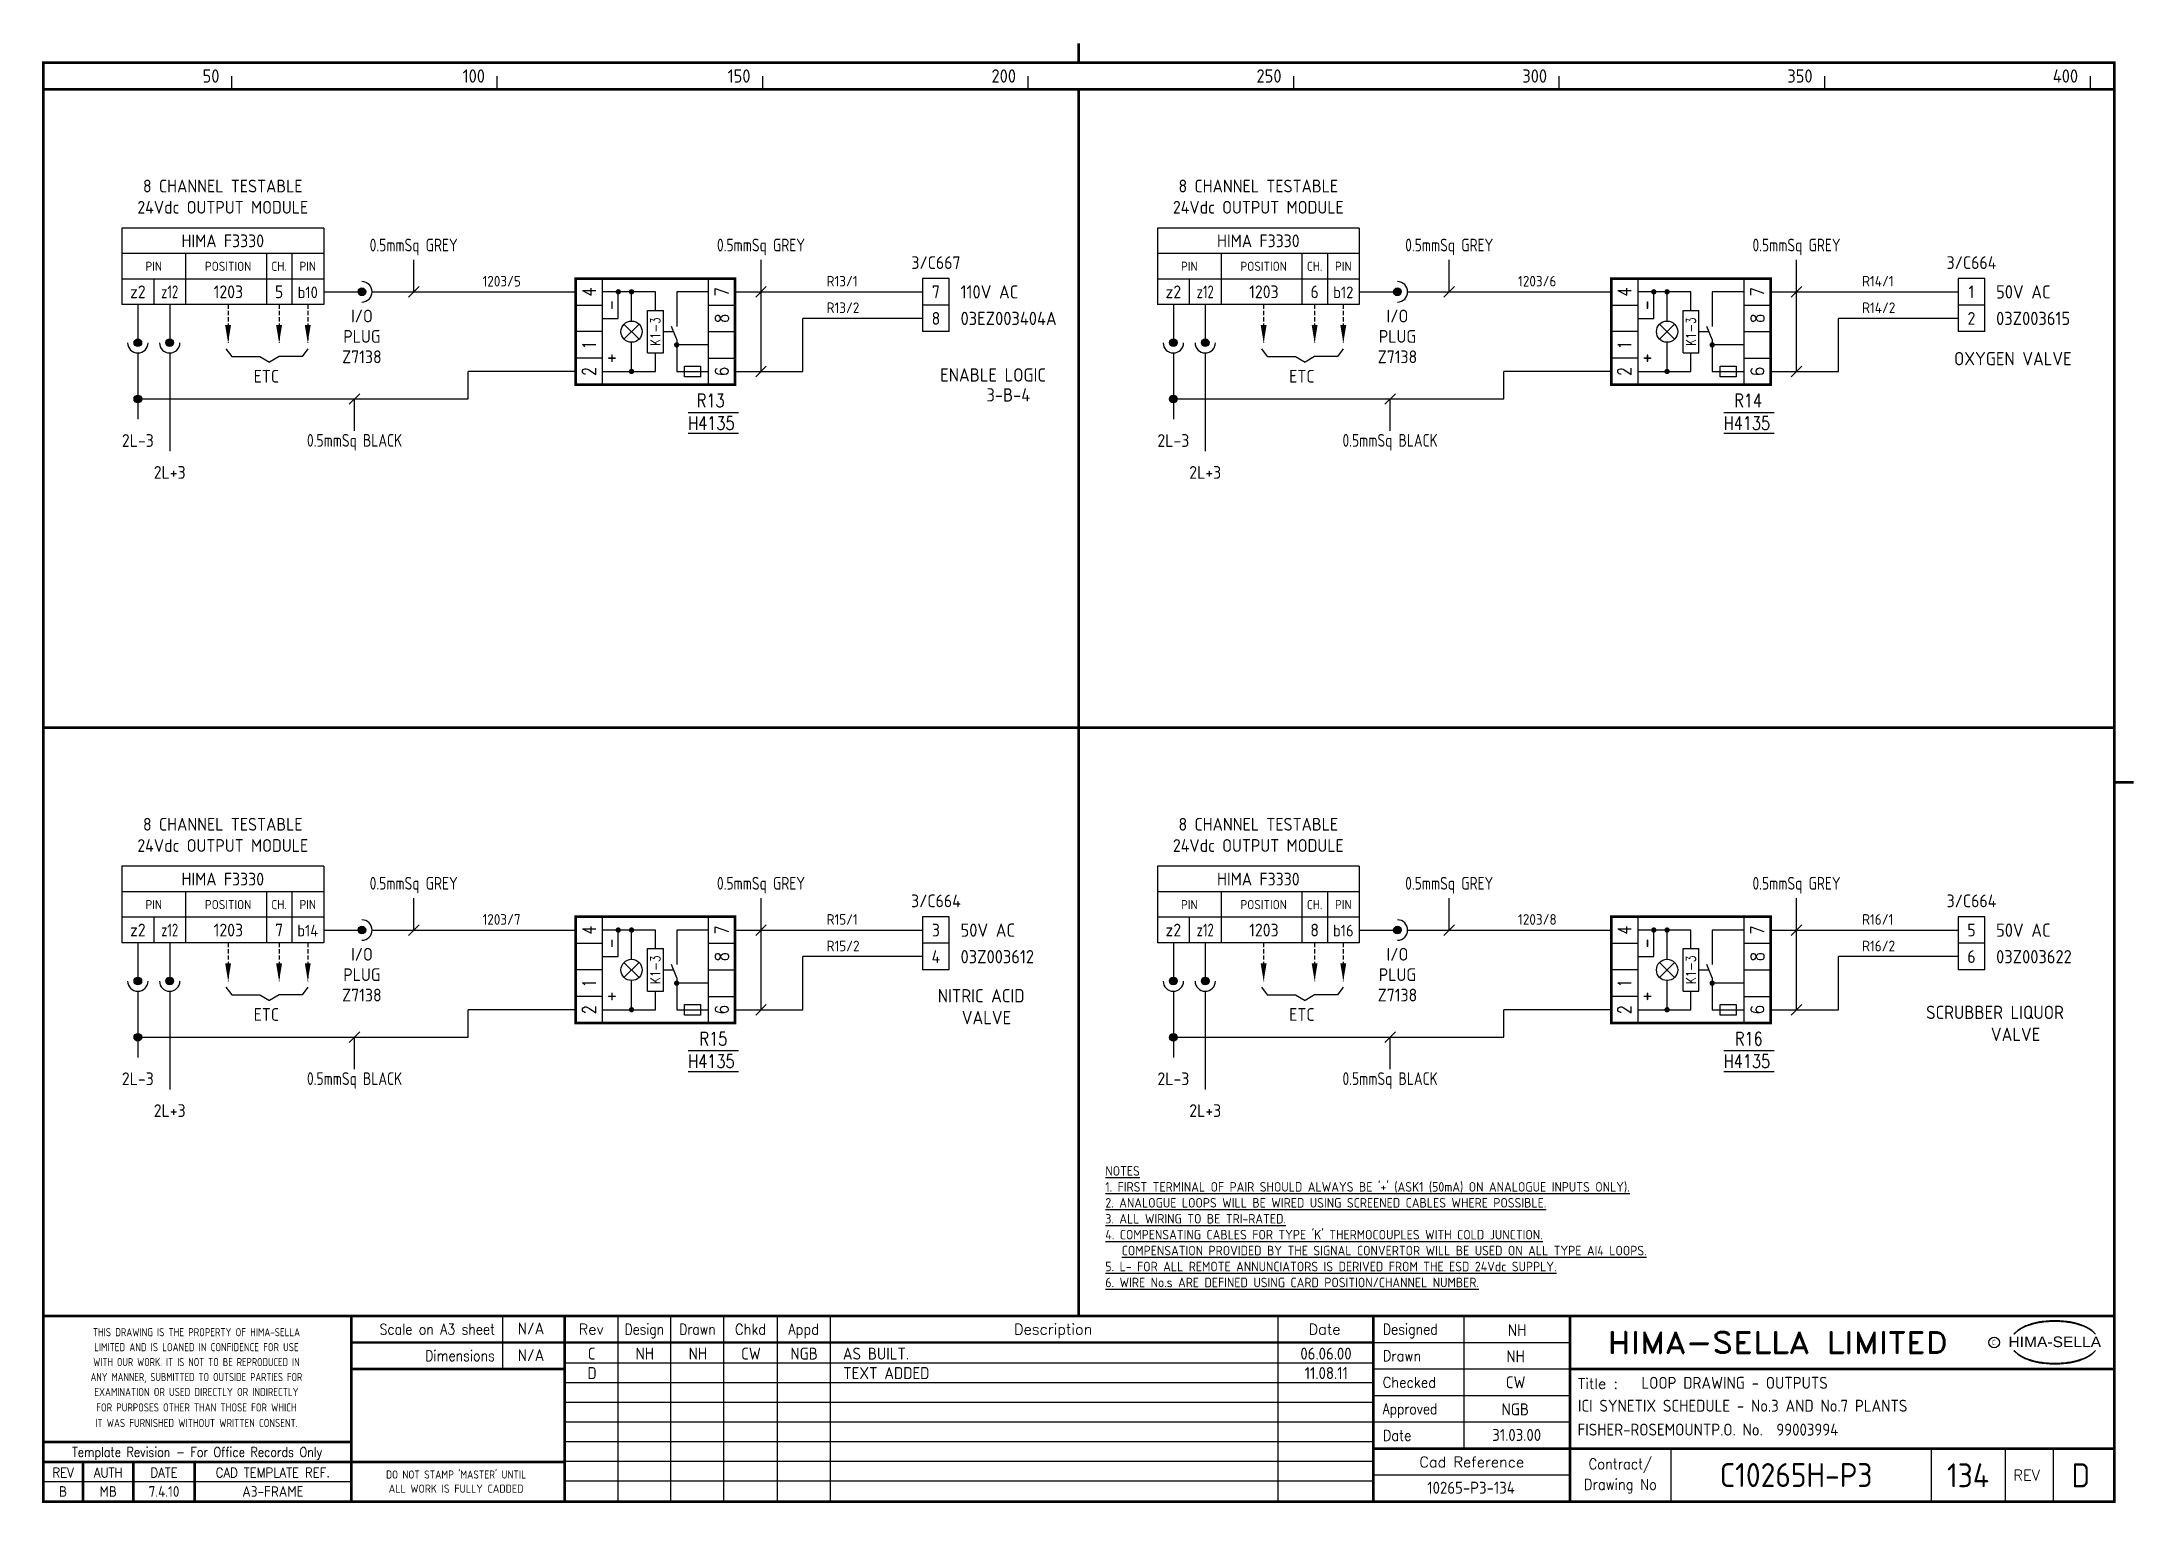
# Model space of a CAD drawing. Extents: x 14 to 408, y 0 to 275.
import ezdxf
from ezdxf.enums import TextEntityAlignment as Align

# ---------------------------------------------------------------- set-up
doc = ezdxf.new("R2010")
doc.units = 0
doc.header["$LTSCALE"] = 0.25
doc.header["$MEASUREMENT"] = 0
doc.header["$PDSIZE"] = 1
doc.linetypes.add('HIDDEN2', pattern=[4.7625, 3.175, -1.5875])
doc.layers.get('0').update_dxf_attribs({"color": 41, "linetype": 'CONTINUOUS'})
for name, color, linetype in [('00-DRG_FRAME', 12, 'CONTINUOUS'), ('01-DRAW', 7, 'CONTINUOUS'), ('02-TEXT', 2, 'CONTINUOUS'), ('051-TEXT', 2, 'CONTINUOUS'), ('117', 7, 'CONTINUOUS'), ('117-TEXT', 2, 'CONTINUOUS')]:
    doc.layers.add(name, color=color, linetype=linetype)
doc.styles.add('ARIAL', font='arial.ttf', dxfattribs={"height": 2.5})
doc.styles.add('ISO', font='iso.shx')
doc.styles.add('ROMAND', font='ROMAND')
doc.styles.add('romans', font='romans.shx', dxfattribs={"width": 0.8, "height": 2.5})

msp = doc.modelspace()

# ---------------------------------------------------------------- texts
at = {"layer": '00-DRG_FRAME', "style": 'ISO'}
for s, p in [('50', (47.69, 267.75)), ('100', (97.69, 267.75)), ('150', (147.69, 267.75)), ('200', (197.69, 267.75)), ('250', (247.69, 267.75)), ('300', (297.69, 267.75)), ('350', (347.69, 267.75)), ('400', (397.69, 267.75))]:
    msp.add_text(s, height=2.5, dxfattribs=at).set_placement(p, align=Align.RIGHT)
at = {"layer": '00-DRG_FRAME', "color": 3, "style": 'ISO'}
for s, width, p in [('THIS DRAWING IS THE PROPERTY OF HIMA-SELLA', 0.9, (43.36, 32.44)), ("DO NOT STAMP 'MASTER' UNTIL", 0.95, (92.25, 5.79))]:
    msp.add_text(s, height=1.53, dxfattribs=dict(at, width=width)).set_placement(p, align=Align.MIDDLE)
at = {"layer": '00-DRG_FRAME', "color": 4, "style": 'ROMAND', "width": 0.87}
for s, p in [('Scale on A3 sheet', (99.54, 32)), ('Dimensions', (99.54, 27.01))]:
    msp.add_text(s, height=2, dxfattribs=at).set_placement(p, align=Align.RIGHT)
at = {"layer": '00-DRG_FRAME', "color": 4, "style": 'ROMAND'}
for s, p in [('Rev', (117.7, 32)), ('Description', (204.69, 32)), ('Date', (255.79, 32))]:
    msp.add_text(s, height=2, dxfattribs=at).set_placement(p, align=Align.CENTER)
for s, width, p in [('Design', 0.85, (127.7, 32)), ('Drawn', 0.85, (137.7, 32)), ('Chkd', 0.9, (147.7, 32)), ('Appd', 0.9, (157.7, 32))]:
    msp.add_text(s, height=2, dxfattribs=dict(at, width=width)).set_placement(p, align=Align.CENTER)
for s, width, p in [('Designed', 0.87, (266.75, 32)), ('Drawn', 0.9, (266.75, 27)), ('Checked', 0.9, (266.75, 22)), ('Approved', 0.85, (266.75, 17)), ('Date', 0.9, (266.75, 12))]:
    msp.add_text(s, height=2, dxfattribs=dict(at, width=width)).set_placement(p)
at = {"layer": '00-DRG_FRAME', "style": 'ROMAND', "width": 1.15}
msp.add_text('HIMA-SELLA LIMITED', height=4, dxfattribs=at).set_placement((341.1, 30.5), align=Align.MIDDLE)
at = {"layer": '00-DRG_FRAME', "style": 'ARIAL', "width": 1.05}
msp.add_text('HIMA-SELLA', height=2, dxfattribs=at).set_placement((393.3, 29.63), align=Align.CENTER)
at = {"layer": '00-DRG_FRAME', "color": 3, "style": 'ISO'}
for s, width, p in [('LIMITED AND IS LOANED IN CONFIDENCE FOR USE', 0.9, (43.36, 29.62)), ('ANY MANNER, SUBMITTED TO OUTSIDE PARTIES FOR', 0.87, (43.36, 23.99)), ('WITH OUR WORK. IT IS NOT TO BE REPRODUCED IN', 0.87, (43.36, 26.81)), ('EXAMINATION OR USED DIRECTLY OR INDIRECTLY', 0.9, (43.36, 21.18)), ('IT WAS FURNISHED WITHOUT WRITTEN CONSENT.', 0.9, (43.36, 15.35)), ('FOR PURPOSES OTHER THAN THOSE FOR WHICH', 0.9, (43.36, 18.27))]:
    msp.add_text(s, height=1.53, dxfattribs=dict(at, width=width)).set_placement(p, align=Align.MIDDLE_CENTER)
at = {"layer": '00-DRG_FRAME', "color": 3, "style": 'ISO', "width": 0.9}
msp.add_text('C', height=1, dxfattribs=at).set_placement((381.84, 30), align=Align.CENTER)
at = {"layer": '00-DRG_FRAME', "color": 4, "style": 'ROMAND'}
msp.add_text('Title :', height=2, dxfattribs=at).set_placement((303.5, 21.75))
for s, height, width, p in [('Template Revision - For Office Records Only', 1.8, 0.85, (43.5, 9.62)), ('Contract/', 2, 0.9, (311.5, 7.5)), ('REV', 1.8, 0.9, (18.25, 6)), ('AUTH', 1.8, 0.9, (26.75, 6)), ('DATE', 1.8, 0.9, (37.25, 6)), ('CAD TEMPLATE REF.', 1.8, 0.9, (57.75, 6)), ('Drawing No', 2, 0.9, (311.5, 3.5))]:
    msp.add_text(s, height=height, dxfattribs=dict(at, width=width)).set_placement(p, align=Align.MIDDLE)
for s, p in [('Cad Reference', (283.5, 8)), ('REV', (388, 5.5))]:
    msp.add_text(s, height=2, dxfattribs=at).set_placement(p, align=Align.MIDDLE)
at = {"layer": '00-DRG_FRAME', "color": 41, "style": 'ISO'}
for s, p in [('B', (18.25, 1.45)), ('MB', (26.75, 1.45)), ('7.4.10', (37.25, 1.45)), ('A3-FRAME', (57.75, 1.45))]:
    msp.add_text(s, height=2, dxfattribs=at).set_placement(p, align=Align.CENTER)
at = {"layer": '00-DRG_FRAME', "color": 3, "style": 'ISO'}
msp.add_text('ALL WORK IS FULLY CADDED', height=1.53, dxfattribs=at).set_placement((92.25, 2.98), align=Align.MIDDLE_CENTER)
at = {"layer": '01-DRAW', "style": 'ISO'}
for s, p in [('-', (121.29, 225.86)), ('-', (316.29, 225.86)), ('+', (121.29, 215.86)), ('+', (316.29, 215.86)), ('-', (121.29, 105.67)), ('-', (316.29, 105.67)), ('+', (121.29, 95.67)), ('+', (316.29, 95.67))]:
    msp.add_text(s, height=3, rotation=90, dxfattribs=at).set_placement(p, align=Align.MIDDLE)
at = {"layer": '01-DRAW', "insert": (214.51, 63.71), "char_height": 1.8, "width": 133.83, "attachment_point": 1, "style": 'ISO'}
msp.add_mtext("{\\Fiso.shx;\\LNOTES\\P1. FIRST TERMINAL OF PAIR SHOULD ALWAYS BE '+' (ASK1 (50mA) ON ANALOGUE INPUTS ONLY).\\P2. ANALOGUE LOOPS WILL BE WIRED USING SCREENED CABLES WHERE POSSIBLE.\\P3. ALL WIRING TO BE TRI-RATED.\\P4. COMPENSATING CABLES FOR TYPE 'K' THERMOCOUPLES WITH COLD JUNCTION.\\P   COMPENSATION PROVIDED BY THE SIGNAL CONVERTOR WILL BE USED ON ALL TYPE AI4 LOOPS.\\P5. L- FOR ALL REMOTE ANNUNCIATORS IS DERIVED FROM THE ESD 24Vdc SUPPLY.\\P6. WIRE No.s ARE DEFINED USING CARD POSITION/CHANNEL NUMBER.}", dxfattribs=at)
at = {"layer": '02-TEXT', "style": 'romans', "width": 0.8}
for s, height, p in [('4', 2.5, (117.29, 228.36)), ('7', 2.5, (142.29, 228.36)), ('4', 2.5, (312.29, 228.36)), ('7', 2.5, (337.29, 228.36)), ('K1-3', 1.8, (129.79, 220.86)), ('8', 2.5, (142.29, 223.36)), ('K1-3', 1.8, (324.79, 220.86)), ('8', 2.5, (337.29, 223.36)), ('1', 2.5, (117.29, 218.36)), ('1', 2.5, (312.29, 218.36)), ('2', 2.5, (117.29, 213.36)), ('6', 2.5, (142.29, 213.36)), ('2', 2.5, (312.29, 213.36)), ('6', 2.5, (337.29, 213.36)), ('4', 2.5, (117.29, 108.17)), ('7', 2.5, (142.29, 108.17)), ('4', 2.5, (312.29, 108.17)), ('7', 2.5, (337.29, 108.17)), ('K1-3', 1.8, (129.79, 100.67)), ('8', 2.5, (142.29, 103.17)), ('K1-3', 1.8, (324.79, 100.67)), ('8', 2.5, (337.29, 103.17)), ('1', 2.5, (117.29, 98.17)), ('1', 2.5, (312.29, 98.17)), ('2', 2.5, (117.29, 93.17)), ('6', 2.5, (142.29, 93.17)), ('2', 2.5, (312.29, 93.17)), ('6', 2.5, (337.29, 93.17))]:
    msp.add_text(s, height=height, rotation=90, dxfattribs=at).set_placement(p, align=Align.MIDDLE)
at = {"layer": '02-TEXT', "style": 'ISO'}
for s, p in [('110V AC', (187.25, 227.1)), ('50V AC', (382.25, 227.1)), ('03EZ003404A', (187.25, 222.1)), ('03Z003615', (382.25, 222.1)), ('OXYGEN VALVE', (374.33, 214.53)), ('ENABLE LOGIC', (183.41, 211.46)), ('3-B-4', (192.13, 207.7)), ('50V AC', (187.25, 106.9)), ('50V AC', (382.25, 106.9)), ('03Z003612', (187.25, 101.9)), ('03Z003622', (382.25, 101.9)), ('NITRIC ACID', (182.96, 94.55)), ('VALVE', (187.48, 90.43)), ('SCRUBBER LIQUOR', (369.08, 91.42)), ('VALVE', (381.27, 87.28))]:
    msp.add_text(s, height=2.5, dxfattribs=at).set_placement(p)
at = {"layer": '02-TEXT', "style": 'romans', "width": 0.8}
for tag, p, s in [('R13', (137.58, 206.65), ''), ('R14', (332.93, 206.65), ''), ('H4135', (135.95, 202.4), 'H4135'), ('H4135', (330.95, 202.4), 'H4135'), ('R15', (138.08, 86.46), ''), ('R16', (333.06, 86.46), ''), ('H4135', (135.95, 82.21), 'H4135'), ('H4135', (330.95, 82.21), 'H4135')]:
    msp.add_attdef(tag, p, s, height=2.5, dxfattribs=at)
at = {"layer": '117-TEXT', "style": 'ISO'}
for s, height, p in [('8 CHANNEL TESTABLE', 2.4, (48.32, 247.08)), ('8 CHANNEL TESTABLE', 2.4, (243.32, 247.08)), ('24Vdc OUTPUT MODULE', 2.4, (48.32, 243.08)), ('24Vdc OUTPUT MODULE', 2.4, (243.32, 243.08)), ('HIMA F3330', 2.4, (48.32, 236.76)), ('HIMA F3330', 2.4, (243.32, 236.76)), ('PIN', 1.728, (35.32, 232.3)), ('POSITION', 1.728, (49.32, 232.3)), ('CH.', 1.728, (58.92, 232.3)), ('PIN', 1.73, (64.32, 232.3)), ('PIN', 1.728, (230.32, 232.3)), ('POSITION', 1.728, (244.32, 232.3)), ('CH.', 1.728, (253.92, 232.3)), ('PIN', 1.73, (259.32, 232.3)), ('z2', 2.4, (32.32, 227.16)), ('1203', 2.4, (49.37, 227.16)), ('5', 2.4, (58.92, 227.16)), ('b10', 2.2, (64.32, 227.16)), ('z2', 2.4, (227.32, 227.16)), ('1203', 2.4, (244.37, 227.16)), ('6', 2.4, (253.92, 227.16)), ('b12', 2.2, (259.32, 227.16)), ('I/O', 2.4, (74.52, 222.6)), ('I/O', 2.4, (269.52, 222.6)), ('PLUG', 2.4, (74.52, 218.76)), ('PLUG', 2.4, (269.52, 218.76)), ('Z7138', 2.4, (74.52, 214.92)), ('Z7138', 2.4, (269.52, 214.92)), ('ETC', 2.4, (56.52, 211.26)), ('ETC', 2.4, (251.52, 211.26)), ('8 CHANNEL TESTABLE', 2.4, (48.32, 126.89)), ('8 CHANNEL TESTABLE', 2.4, (243.32, 126.89)), ('24Vdc OUTPUT MODULE', 2.4, (48.32, 122.89)), ('24Vdc OUTPUT MODULE', 2.4, (243.32, 122.89)), ('HIMA F3330', 2.4, (48.32, 116.57)), ('HIMA F3330', 2.4, (243.32, 116.57)), ('PIN', 1.728, (35.32, 112.1)), ('POSITION', 1.728, (49.32, 112.1)), ('CH.', 1.728, (58.92, 112.1)), ('PIN', 1.73, (64.32, 112.11)), ('PIN', 1.728, (230.32, 112.1)), ('POSITION', 1.728, (244.32, 112.1)), ('CH.', 1.728, (253.92, 112.1)), ('PIN', 1.73, (259.32, 112.11)), ('z2', 2.4, (32.32, 106.97)), ('1203', 2.4, (49.37, 106.97)), ('7', 2.4, (58.92, 106.97)), ('b14', 2.2, (64.32, 106.97)), ('z2', 2.4, (227.32, 106.97)), ('1203', 2.4, (244.37, 106.97)), ('8', 2.4, (253.92, 106.97)), ('b16', 2.2, (259.32, 106.97)), ('I/O', 2.4, (74.52, 102.41)), ('I/O', 2.4, (269.52, 102.41)), ('PLUG', 2.4, (74.52, 98.57)), ('PLUG', 2.4, (269.52, 98.57)), ('Z7138', 2.4, (74.52, 94.73)), ('Z7138', 2.4, (269.52, 94.73)), ('ETC', 2.4, (56.52, 91.07)), ('ETC', 2.4, (251.52, 91.07))]:
    msp.add_text(s, height=height, dxfattribs=at).set_placement(p, align=Align.CENTER)
for s, width, p in [('0.5mmSq GREY', 0.85, (84.27, 235.97)), ('0.5mmSq GREY', 0.85, (149.67, 235.97)), ('0.5mmSq GREY', 0.85, (279.27, 235.97)), ('0.5mmSq GREY', 0.85, (344.67, 235.97)), ('z12', 0.8, (38.32, 227.16)), ('z12', 0.8, (233.32, 227.16)), ('0.5mmSq BLACK', 0.85, (73.13, 199.19)), ('0.5mmSq BLACK', 0.85, (268.13, 199.19)), ('0.5mmSq GREY', 0.85, (84.27, 115.78)), ('0.5mmSq GREY', 0.85, (149.67, 115.78)), ('0.5mmSq GREY', 0.85, (279.27, 115.78)), ('0.5mmSq GREY', 0.85, (344.67, 115.78)), ('z12', 0.8, (38.32, 106.97)), ('z12', 0.8, (233.32, 106.97)), ('0.5mmSq BLACK', 0.85, (73.13, 78.99)), ('0.5mmSq BLACK', 0.85, (268.13, 78.99))]:
    msp.add_text(s, height=2.4, dxfattribs=dict(at, width=width)).set_placement(p, align=Align.CENTER)
for s, p in [('3/C667', (182.61, 233.86)), ('3/C664', (377.61, 233.86)), ('7', (182.61, 228.36)), ('1', (377.61, 228.36)), ('8', (182.61, 223.36)), ('2', (377.61, 223.36)), ('2L-3', (32.32, 200.36)), ('2L-3', (227.32, 200.36)), ('2L+3', (38.32, 194.36)), ('2L+3', (233.32, 194.36)), ('3/C664', (182.61, 113.67)), ('3/C664', (377.61, 113.67)), ('3', (182.61, 108.17)), ('5', (377.61, 108.17)), ('4', (182.61, 103.17)), ('6', (377.61, 103.17)), ('2L-3', (32.32, 80.17)), ('2L-3', (227.32, 80.17)), ('2L+3', (38.32, 74.17)), ('2L+3', (233.32, 74.17))]:
    msp.add_text(s, height=2.4, dxfattribs=at).set_placement(p, align=Align.MIDDLE)
at = {"layer": '117-TEXT', "color": 3, "style": 'ISO'}
for s, p in [('1203/5', (97.23, 230.36)), ('R13/1', (162.02, 230.36)), ('1203/6', (292.23, 230.36)), ('R14/1', (357.02, 230.36)), ('R13/2', (162.02, 225.36)), ('R14/2', (357.02, 225.36)), ('1203/7', (97.23, 110.17)), ('R15/1', (162.02, 110.17)), ('1203/8', (292.23, 110.17)), ('R16/1', (357.02, 110.17)), ('R15/2', (162.02, 105.17)), ('R16/2', (357.02, 105.17))]:
    msp.add_text(s, height=2, dxfattribs=at).set_placement(p, align=Align.MIDDLE_LEFT)

# ---------------------------------------------------------------- blocks, each defined once
blk = doc.blocks.new('A3-REVA')
at = {"layer": '051-TEXT', "style": 'ISO'}
for tag, p in [('DESIGNED', (292.01, 31.7)), ('A', (117.73, 27.28)), ('DES', (127.73, 27.28)), ('DRN', (137.73, 27.28)), ('CHKD', (147.73, 27.28)), ('APPD', (157.73, 27.28)), ('DATE', (256, 27.28)), ('DRAWN', (291.72, 26.77)), ('CHECKED', (291.72, 21.89)), ('APPD', (291.65, 16.79)), ('DATE', (291.92, 11.96))]:
    blk.add_attdef(tag, text='', height=2.25, dxfattribs=at).set_placement(p, align=Align.CENTER)
blk.add_attdef('DESCRIPTION', (165.03, 27.28), '', height=2.25, dxfattribs=at)
blk = doc.blocks.new('A3-REVB')
at = {"layer": '051-TEXT', "style": 'ISO'}
for tag, p in [('A', (124.85, -20.36)), ('DES', (134.85, -20.36)), ('DRN', (144.85, -20.36)), ('CHKD', (154.85, -20.36)), ('APPD', (164.85, -20.36)), ('DATE', (263.12, -20.36))]:
    blk.add_attdef(tag, text='', height=2.25, dxfattribs=at).set_placement(p, align=Align.CENTER)
blk.add_attdef('DESCRIPTION', (172.15, -20.36), '', height=2.25, dxfattribs=at)
blk = doc.blocks.new('A3-TITLE')
at = {"layer": '051-TEXT', "style": 'ISO'}
blk.add_attdef('TITLE_1', (315.46, 21.78), '', height=2.25, dxfattribs=at)
for tag, p in [('DRGNO', (376.96, 3.24)), ('REV.', (398.2, 3.24))]:
    blk.add_attdef(tag, text='', height=4.5, dxfattribs=at).set_placement(p, align=Align.CENTER)
blk = doc.blocks.new('A3-CONTRACT')
at = {"layer": '051-TEXT', "color": 41, "style": 'ISO'}
for tag, height, p in [('SCALE', 2.25, (106.71, 31.82)), ('DIMS', 2.25, (106.71, 26.8)), ('CAD-REF', 2.25, (283.73, 1.84)), ('CONTRACT', 4.5, (344.94, 3.1))]:
    blk.add_attdef(tag, text='', height=height, dxfattribs=at).set_placement(p, align=Align.CENTER)
for tag, p in [('TITLE_2', (303.86, 17.28)), ('TITLE_3', (303.79, 12.78))]:
    blk.add_attdef(tag, p, '', height=2.25, dxfattribs=at)

# ---------------------------------------------------------------- linework, layer by layer
for p, q in [((135.95, 205.65), (145.45, 205.65)), ((330.95, 205.65), (340.45, 205.65)), ((145.45, 201.65), (135.95, 201.65)), ((340.45, 201.65), (330.95, 201.65)), ((135.95, 85.46), (145.45, 85.46)), ((330.95, 85.46), (340.45, 85.46)), ((145.45, 81.46), (135.95, 81.46)), ((340.45, 81.46), (330.95, 81.46))]:
    msp.add_line(p, q)
at = {"layer": '00-DRG_FRAME'}
for p, q in [((50, 266.5), (50, 269)), ((100, 266.5), (100, 269)), ((150, 266.5), (150, 269)), ((200, 266.5), (200, 269)), ((250, 266.5), (250, 269)), ((300, 266.5), (300, 269)), ((350, 266.5), (350, 269)), ((400, 266.5), (400, 269)), ((101.01, 35.5), (101.01, 25.5)), ((122.7, 35.5), (122.7, 0.5)), ((132.7, 0.5), (132.7, 35.5)), ((142.7, 0.5), (142.7, 35.5)), ((152.7, 35.5), (152.7, 0.5)), ((162.7, 35.5), (162.7, 0.5)), ((247, 35.5), (247, 0.5)), ((282, 35.5), (282, 10.5)), ((265, 30.5), (302, 30.5)), ((265, 26.59), (112.7, 26.59)), ((302, 25.5), (265, 25.5)), ((265, 22.89), (112.7, 22.89)), ((265, 20.5), (302, 20.5)), ((265, 19.19), (112.7, 19.19)), ((265, 15.49), (112.7, 15.49)), ((302, 15.5), (265, 15.5)), ((265, 11.79), (112.7, 11.79)), ((265, 8.09), (112.7, 8.09)), ((321, 10.5), (321, 0.5)), ((370, 10.5), (370, 0.5)), ((384, 0.5), (384, 10.5)), ((393, 10.5), (393, 0.5)), ((72.5, 4.25), (14.5, 4.25)), ((265, 4.39), (112.7, 4.39)), ((302, 5.5), (265, 5.5))]:
    msp.add_line(p, q, dxfattribs=at)
at = {"layer": '00-DRG_FRAME', "const_width": 0.5}
for points in [[(209.5, 271.5), (209.5, 275.18)], [(209.5, 271.5), (209.5, 275.18)], [(14.5, 266.5), (404.5, 266.5)], [(209.5, 35.5), (209.5, 266.5)], [(14.5, 146.31), (404.5, 146.31)], [(404.5, 136), (408.18, 136)], [(404.5, 35.5), (14.5, 35.5)], [(72.5, 0.5), (72.5, 35.5)], [(112.7, 0.5), (112.7, 35.5)], [(265, 35.5), (265, 0.5)], [(302, 0.5), (302, 35.5)], [(265, 30.5), (72.5, 30.5)], [(112.7, 25.5), (72.5, 25.5)], [(404.5, 25.5), (302, 25.5)], [(14.5, 11.75), (72.5, 11.75)], [(14.5, 8), (72.5, 8)], [(22, 0.5), (22, 8)], [(31.5, 0.5), (31.5, 8)], [(43, 0.5), (43, 8)], [(112.7, 8), (72.5, 8)], [(265, 10.5), (404.5, 10.5)]]:
    msp.add_lwpolyline(points, dxfattribs=at)
msp.add_lwpolyline([(14.5, 0.5), (404.5, 0.5), (404.5, 271.5), (14.5, 271.5)], close=True, dxfattribs=at)
at = {"layer": '00-DRG_FRAME', "color": 3}
msp.add_circle((381.88, 30.5), 1, dxfattribs=at)
for centre, radius, start, end in [((390.6, 26.83), 7.24, 106.0532, 133.5024), ((390.88, 27.01), 7.3, 130.419, 136.057), ((390.11, 28.1), 5.98, 122.244, 131.6154), ((389.75, 28.78), 5.21, 111.8206, 122.8668), ((391.78, 24.7), 9.76, 107.5931, 113.9452), ((393.1, 18.5), 15.94, 89.2698, 106.3911), ((392.1, 23.52), 10.99, 96.0146, 107.3203), ((393.29, 16.31), 18.28, 92.8917, 97.3734), ((393.24, 18.86), 15.73, 89.7805, 93.1738), ((393.36, 18.86), 15.73, 86.8262, 90.2195), ((393.51, 18.5), 15.94, 73.6089, 90.7302), ((393.31, 16.31), 18.28, 82.6266, 87.1083), ((394.51, 23.52), 10.99, 72.6797, 83.9854), ((394.83, 24.7), 9.76, 66.0548, 72.4069), ((396, 26.83), 7.24, 46.4976, 73.9468), ((396.85, 28.78), 5.21, 57.1332, 68.1794), ((396.49, 28.1), 5.98, 48.3846, 57.756), ((395.73, 27.01), 7.3, 43.943, 49.581), ((390.88, 34.04), 7.3, 223.943, 229.581), ((390.6, 34.23), 7.24, 226.4976, 253.9468), ((390.11, 32.96), 5.98, 228.3846, 237.756), ((389.75, 32.28), 5.21, 237.1332, 248.1794), ((396, 34.23), 7.24, 286.0532, 313.5024), ((396.85, 32.28), 5.21, 291.8206, 302.8668), ((396.49, 32.96), 5.98, 302.244, 311.6154), ((395.73, 34.04), 7.3, 310.419, 316.057), ((391.78, 36.36), 9.76, 246.0548, 252.4069), ((393.1, 42.56), 15.94, 253.6089, 270.7302), ((392.1, 37.54), 10.99, 252.6797, 263.9854), ((393.29, 44.75), 18.28, 262.6266, 267.1083), ((393.24, 42.19), 15.73, 266.8262, 270.2195), ((393.51, 42.56), 15.94, 269.2698, 286.3911), ((393.36, 42.19), 15.73, 269.7805, 273.1738), ((393.31, 44.75), 18.28, 272.8917, 277.3734), ((394.51, 37.54), 10.99, 276.0146, 287.3203), ((394.83, 36.36), 9.76, 287.5931, 293.9452)]:
    msp.add_arc(centre, radius, start, end, dxfattribs=at)
at = {"layer": '01-DRAW'}
for p, q in [((119.79, 230.86), (119.79, 210.86)), ((139.79, 210.86), (139.79, 230.86)), ((314.79, 230.86), (314.79, 210.86)), ((334.79, 210.86), (334.79, 230.86)), ((114.79, 225.86), (119.79, 225.86)), ((129.79, 228.36), (119.79, 228.36)), ((122.79, 223.36), (122.79, 228.36)), ((125.29, 222.86), (125.29, 228.36)), ((128.29, 216.86), (128.29, 224.86)), ((128.29, 224.86), (131.29, 224.86)), ((129.79, 224.86), (129.79, 228.36)), ((131.29, 216.86), (131.29, 224.86)), ((139.79, 228.36), (133.79, 228.36)), ((133.79, 228.36), (133.79, 221.86)), ((139.79, 225.86), (144.79, 225.86)), ((309.79, 225.86), (314.79, 225.86)), ((324.79, 228.36), (314.79, 228.36)), ((317.79, 223.36), (317.79, 228.36)), ((320.29, 222.86), (320.29, 228.36)), ((323.29, 216.86), (323.29, 224.86)), ((323.29, 224.86), (326.29, 224.86)), ((324.79, 224.86), (324.79, 228.36)), ((326.29, 216.86), (326.29, 224.86)), ((328.79, 228.36), (328.79, 221.86)), ((334.79, 228.36), (328.79, 228.36)), ((334.79, 225.86), (339.79, 225.86)), ((119.79, 220.86), (114.79, 220.86)), ((119.79, 223.36), (122.79, 223.36)), ((123.87, 219.45), (126.7, 222.28)), ((126.7, 219.45), (123.87, 222.28)), ((131.29, 220.86), (133.19, 220.86)), ((133.79, 219.36), (132.79, 221.86)), ((139.79, 220.86), (144.79, 220.86)), ((314.79, 220.86), (309.79, 220.86)), ((314.79, 223.36), (317.79, 223.36)), ((318.87, 219.45), (321.7, 222.28)), ((321.7, 219.45), (318.87, 222.28)), ((326.29, 220.86), (328.19, 220.86)), ((328.79, 219.36), (327.79, 221.86)), ((334.79, 220.86), (339.79, 220.86)), ((125.29, 213.36), (125.29, 218.86)), ((128.29, 216.86), (131.29, 216.86)), ((129.79, 213.36), (129.79, 216.86)), ((133.79, 219.36), (133.79, 213.36)), ((139.79, 218.36), (133.79, 218.36)), ((320.29, 213.36), (320.29, 218.86)), ((323.29, 216.86), (326.29, 216.86)), ((324.79, 213.36), (324.79, 216.86)), ((328.79, 219.36), (328.79, 213.36)), ((334.79, 218.36), (328.79, 218.36)), ((119.79, 215.86), (114.79, 215.86)), ((119.79, 213.36), (129.79, 213.36)), ((133.79, 213.36), (139.79, 213.36)), ((135.29, 212.36), (135.29, 214.36)), ((135.29, 214.36), (138.29, 214.36)), ((138.29, 214.36), (138.29, 212.36)), ((139.79, 215.86), (144.79, 215.86)), ((314.79, 215.86), (309.79, 215.86)), ((314.79, 213.36), (324.79, 213.36)), ((328.79, 213.36), (334.79, 213.36)), ((330.29, 212.36), (330.29, 214.36)), ((330.29, 214.36), (333.29, 214.36)), ((333.29, 214.36), (333.29, 212.36)), ((334.79, 215.86), (339.79, 215.86)), ((138.29, 212.36), (135.29, 212.36)), ((333.29, 212.36), (330.29, 212.36)), ((119.79, 110.67), (119.79, 90.67)), ((139.79, 90.67), (139.79, 110.67)), ((314.79, 110.67), (314.79, 90.67)), ((334.79, 90.67), (334.79, 110.67)), ((129.79, 108.17), (119.79, 108.17)), ((122.79, 103.17), (122.79, 108.17)), ((125.29, 102.67), (125.29, 108.17)), ((129.79, 104.67), (129.79, 108.17)), ((133.79, 108.17), (133.79, 101.67)), ((139.79, 108.17), (133.79, 108.17)), ((324.79, 108.17), (314.79, 108.17)), ((317.79, 103.17), (317.79, 108.17)), ((320.29, 102.67), (320.29, 108.17)), ((324.79, 104.67), (324.79, 108.17)), ((334.79, 108.17), (328.79, 108.17)), ((328.79, 108.17), (328.79, 101.67)), ((114.79, 105.67), (119.79, 105.67)), ((119.79, 103.17), (122.79, 103.17)), ((128.29, 96.67), (128.29, 104.67)), ((128.29, 104.67), (131.29, 104.67)), ((131.29, 96.67), (131.29, 104.67)), ((139.79, 105.67), (144.79, 105.67)), ((309.79, 105.67), (314.79, 105.67)), ((314.79, 103.17), (317.79, 103.17)), ((323.29, 96.67), (323.29, 104.67)), ((323.29, 104.67), (326.29, 104.67)), ((326.29, 96.67), (326.29, 104.67)), ((334.79, 105.67), (339.79, 105.67)), ((119.79, 100.67), (114.79, 100.67)), ((123.87, 99.25), (126.7, 102.08)), ((126.7, 99.25), (123.87, 102.08)), ((125.29, 93.17), (125.29, 98.67)), ((131.29, 100.67), (133.19, 100.67)), ((133.79, 99.17), (132.79, 101.67)), ((133.79, 99.17), (133.79, 93.17)), ((139.79, 100.67), (144.79, 100.67)), ((314.79, 100.67), (309.79, 100.67)), ((321.7, 99.25), (318.87, 102.08)), ((318.87, 99.25), (321.7, 102.08)), ((320.29, 93.17), (320.29, 98.67)), ((326.29, 100.67), (328.19, 100.67)), ((328.79, 99.17), (327.79, 101.67)), ((328.79, 99.17), (328.79, 93.17)), ((334.79, 100.67), (339.79, 100.67)), ((119.79, 95.67), (114.79, 95.67)), ((128.29, 96.67), (131.29, 96.67)), ((129.79, 93.17), (129.79, 96.67)), ((139.79, 98.17), (133.79, 98.17)), ((139.79, 95.67), (144.79, 95.67)), ((314.79, 95.67), (309.79, 95.67)), ((323.29, 96.67), (326.29, 96.67)), ((324.79, 93.17), (324.79, 96.67)), ((334.79, 98.17), (328.79, 98.17)), ((334.79, 95.67), (339.79, 95.67)), ((119.79, 93.17), (129.79, 93.17)), ((133.79, 93.17), (139.79, 93.17)), ((135.29, 92.17), (135.29, 94.17)), ((135.29, 94.17), (138.29, 94.17)), ((138.29, 92.17), (135.29, 92.17)), ((138.29, 94.17), (138.29, 92.17)), ((314.79, 93.17), (324.79, 93.17)), ((328.79, 93.17), (334.79, 93.17)), ((330.29, 94.17), (333.29, 94.17)), ((330.29, 92.17), (330.29, 94.17)), ((333.29, 92.17), (330.29, 92.17)), ((333.29, 94.17), (333.29, 92.17))]:
    msp.add_line(p, q, dxfattribs=at)
at = {"layer": '01-DRAW', "const_width": 0.5}
for points in [[(144.79, 210.86), (144.79, 230.86), (114.79, 230.86), (114.79, 210.86)], [(339.79, 210.86), (339.79, 230.86), (309.79, 230.86), (309.79, 210.86)], [(144.79, 90.67), (144.79, 110.67), (114.79, 110.67), (114.79, 90.67)], [(339.79, 90.67), (339.79, 110.67), (309.79, 110.67), (309.79, 90.67)]]:
    msp.add_lwpolyline(points, close=True, dxfattribs=at)
for points in [[(122.79, 228.11, 1), (122.79, 228.61, 1)], [(125.29, 228.11, 1), (125.29, 228.61, 1)], [(317.79, 228.11, 1), (317.79, 228.61, 1)], [(320.29, 228.11, 1), (320.29, 228.61, 1)], [(133.79, 218.11, 1), (133.79, 218.61, 1)], [(328.79, 218.11, 1), (328.79, 218.61, 1)], [(125.29, 213.11, 1), (125.29, 213.61, 1)], [(320.29, 213.11, 1), (320.29, 213.61, 1)], [(122.79, 107.92, 1), (122.79, 108.42, 1)], [(125.29, 107.92, 1), (125.29, 108.42, 1)], [(317.79, 107.92, 1), (317.79, 108.42, 1)], [(320.29, 107.92, 1), (320.29, 108.42, 1)], [(133.79, 97.92, 1), (133.79, 98.42, 1)], [(328.79, 97.92, 1), (328.79, 98.42, 1)], [(125.29, 92.92, 1), (125.29, 93.42, 1)], [(320.29, 92.92, 1), (320.29, 93.42, 1)]]:
    msp.add_lwpolyline(points, format="xyb", close=True, dxfattribs=at)
at = {"layer": '01-DRAW'}
for centre in [(125.29, 220.86), (320.29, 220.86), (125.29, 100.67), (320.29, 100.67)]:
    msp.add_circle(centre, 2, dxfattribs=at)
for p in [(114.79, 223.36), (309.79, 223.36), (114.79, 213.36), (309.79, 213.36), (114.79, 103.17), (309.79, 103.17), (114.79, 93.17), (309.79, 93.17)]:
    msp.add_point(p, dxfattribs=at)
at = {"layer": '02-TEXT'}
for p in [(144.79, 218.36), (339.79, 218.36), (144.79, 98.17), (339.79, 98.17)]:
    msp.add_point(p, dxfattribs=at)
at = {"layer": '117'}
for p, q in [((29.32, 240.36), (29.32, 225.96)), ((67.32, 240.36), (29.32, 240.36)), ((67.32, 240.36), (67.32, 225.96)), ((262.32, 240.36), (224.32, 240.36)), ((224.32, 240.36), (224.32, 225.96)), ((262.32, 240.36), (262.32, 225.96)), ((67.32, 235.56), (29.32, 235.56)), ((41.32, 235.56), (41.32, 225.96)), ((56.52, 235.56), (56.52, 225.96)), ((61.32, 235.56), (61.32, 225.96)), ((262.32, 235.56), (224.32, 235.56)), ((236.32, 235.56), (236.32, 225.96)), ((251.52, 235.56), (251.52, 225.96)), ((256.32, 235.56), (256.32, 225.96)), ((67.32, 230.76), (29.32, 230.76)), ((35.32, 230.76), (35.32, 225.96)), ((180.11, 230.86), (180.11, 225.86)), ((185.11, 230.86), (180.11, 230.86)), ((185.11, 225.86), (185.11, 230.86)), ((262.32, 230.76), (224.32, 230.76)), ((230.32, 230.76), (230.32, 225.96)), ((380.11, 230.86), (375.11, 230.86)), ((375.11, 230.86), (375.11, 225.86)), ((380.11, 225.86), (380.11, 230.86)), ((67.32, 225.96), (29.32, 225.96)), ((32.32, 225.96), (32.32, 218.76)), ((38.32, 225.96), (38.32, 218.76)), ((67.32, 228.36), (74.52, 228.36)), ((76.44, 228.36), (114.79, 228.36)), ((144.79, 228.36), (180.11, 228.36)), ((185.11, 225.86), (180.11, 225.86)), ((185.11, 225.86), (180.11, 225.86)), ((180.11, 225.86), (180.11, 220.86)), ((185.11, 220.86), (185.11, 225.86)), ((262.32, 225.96), (224.32, 225.96)), ((227.32, 225.96), (227.32, 218.76)), ((233.32, 225.96), (233.32, 218.76)), ((262.32, 228.36), (269.52, 228.36)), ((271.44, 228.36), (309.79, 228.36)), ((339.79, 228.36), (375.11, 228.36)), ((375.11, 225.86), (375.11, 220.86)), ((380.11, 225.86), (375.11, 225.86)), ((380.11, 225.86), (375.11, 225.86)), ((380.11, 220.86), (380.11, 225.86)), ((157.55, 213.36), (157.55, 223.36)), ((180.11, 223.36), (157.55, 223.36)), ((185.11, 220.86), (180.11, 220.86)), ((375.11, 223.36), (352.55, 223.36)), ((352.55, 213.36), (352.55, 223.36)), ((380.11, 220.86), (375.11, 220.86)), ((32.32, 216.84), (32.32, 204.36)), ((38.32, 216.84), (38.32, 198.36)), ((48.92, 217.62), (50, 216.18)), ((64.32, 217.62), (63.24, 216.18)), ((227.32, 216.84), (227.32, 204.36)), ((233.32, 216.84), (233.32, 198.36)), ((243.92, 217.62), (245, 216.18)), ((259.32, 217.62), (258.24, 216.18)), ((50, 216.18), (55.32, 216.18)), ((55.32, 216.18), (57.12, 215.1)), ((58.92, 216.18), (57.12, 215.1)), ((63.24, 216.18), (58.92, 216.18)), ((94.52, 208.18), (94.52, 213.36)), ((114.79, 213.36), (94.52, 213.36)), ((144.79, 213.36), (157.55, 213.36)), ((245, 216.18), (250.32, 216.18)), ((250.32, 216.18), (252.12, 215.1)), ((253.92, 216.18), (252.12, 215.1)), ((258.24, 216.18), (253.92, 216.18)), ((309.79, 213.36), (289.52, 213.36)), ((289.52, 208.18), (289.52, 213.36)), ((339.79, 213.36), (352.55, 213.36)), ((32.32, 208.18), (94.52, 208.18)), ((227.32, 208.18), (289.52, 208.18)), ((67.32, 120.17), (29.32, 120.17)), ((29.32, 120.17), (29.32, 105.77)), ((67.32, 120.17), (67.32, 105.77)), ((262.32, 120.17), (224.32, 120.17)), ((224.32, 120.17), (224.32, 105.77)), ((262.32, 120.17), (262.32, 105.77)), ((67.32, 115.37), (29.32, 115.37)), ((41.32, 115.37), (41.32, 105.77)), ((56.52, 115.37), (56.52, 105.77)), ((61.32, 115.37), (61.32, 105.77)), ((262.32, 115.37), (224.32, 115.37)), ((236.32, 115.37), (236.32, 105.77)), ((251.52, 115.37), (251.52, 105.77)), ((256.32, 115.37), (256.32, 105.77)), ((67.32, 110.57), (29.32, 110.57)), ((35.32, 110.57), (35.32, 105.77)), ((185.11, 110.67), (180.11, 110.67)), ((180.11, 110.67), (180.11, 105.67)), ((185.11, 105.67), (185.11, 110.67)), ((262.32, 110.57), (224.32, 110.57)), ((230.32, 110.57), (230.32, 105.77)), ((380.11, 110.67), (375.11, 110.67)), ((375.11, 110.67), (375.11, 105.67)), ((380.11, 105.67), (380.11, 110.67)), ((67.32, 108.17), (74.52, 108.17)), ((76.44, 108.17), (114.79, 108.17)), ((144.79, 108.17), (180.11, 108.17)), ((262.32, 108.17), (269.52, 108.17)), ((271.44, 108.17), (309.79, 108.17)), ((339.79, 108.17), (375.11, 108.17)), ((67.32, 105.77), (29.32, 105.77)), ((32.32, 105.77), (32.32, 98.57)), ((38.32, 105.77), (38.32, 98.57)), ((180.11, 103.17), (157.55, 103.17)), ((157.55, 93.17), (157.55, 103.17)), ((180.11, 105.67), (180.11, 100.67)), ((185.11, 105.67), (180.11, 105.67)), ((185.11, 105.67), (180.11, 105.67)), ((185.11, 100.67), (185.11, 105.67)), ((262.32, 105.77), (224.32, 105.77)), ((227.32, 105.77), (227.32, 98.57)), ((233.32, 105.77), (233.32, 98.57)), ((375.11, 103.17), (352.55, 103.17)), ((352.55, 93.17), (352.55, 103.17)), ((375.11, 105.67), (375.11, 100.67)), ((380.11, 105.67), (375.11, 105.67)), ((380.11, 105.67), (375.11, 105.67)), ((380.11, 100.67), (380.11, 105.67)), ((185.11, 100.67), (180.11, 100.67)), ((380.11, 100.67), (375.11, 100.67)), ((32.32, 96.65), (32.32, 84.17)), ((38.32, 96.65), (38.32, 78.17)), ((48.92, 97.43), (50, 95.99)), ((50, 95.99), (55.32, 95.99)), ((55.32, 95.99), (57.12, 94.91)), ((58.92, 95.99), (57.12, 94.91)), ((63.24, 95.99), (58.92, 95.99)), ((64.32, 97.43), (63.24, 95.99)), ((227.32, 96.65), (227.32, 84.17)), ((233.32, 96.65), (233.32, 78.17)), ((243.92, 97.43), (245, 95.99)), ((245, 95.99), (250.32, 95.99)), ((250.32, 95.99), (252.12, 94.91)), ((253.92, 95.99), (252.12, 94.91)), ((258.24, 95.99), (253.92, 95.99)), ((259.32, 97.43), (258.24, 95.99)), ((114.79, 93.17), (94.52, 93.17)), ((94.52, 87.99), (94.52, 93.17)), ((144.79, 93.17), (157.55, 93.17)), ((309.79, 93.17), (289.52, 93.17)), ((289.52, 87.99), (289.52, 93.17)), ((339.79, 93.17), (352.55, 93.17)), ((32.32, 87.99), (94.52, 87.99)), ((227.32, 87.99), (289.52, 87.99))]:
    msp.add_line(p, q, dxfattribs=at)
at = {"layer": '117', "color": 3}
for p, q in [((84.27, 228.36), (84.27, 234.36)), ((149.67, 213.36), (149.67, 234.36)), ((279.27, 228.36), (279.27, 234.36)), ((344.67, 213.36), (344.67, 234.36)), ((83.27, 227.36), (85.27, 229.36)), ((148.67, 227.36), (150.67, 229.36)), ((278.27, 227.36), (280.27, 229.36)), ((343.67, 227.36), (345.67, 229.36)), ((148.67, 212.36), (150.67, 214.36)), ((343.67, 212.36), (345.67, 214.36)), ((72.13, 207.18), (74.13, 209.18)), ((267.13, 207.18), (269.13, 209.18)), ((73.13, 202.18), (73.13, 208.18)), ((268.13, 202.18), (268.13, 208.18)), ((84.27, 108.17), (84.27, 114.17)), ((149.67, 93.17), (149.67, 114.17)), ((279.27, 108.17), (279.27, 114.17)), ((344.67, 93.17), (344.67, 114.17)), ((83.27, 107.17), (85.27, 109.17)), ((148.67, 107.17), (150.67, 109.17)), ((278.27, 107.17), (280.27, 109.17)), ((343.67, 107.17), (345.67, 109.17)), ((148.67, 92.17), (150.67, 94.17)), ((343.67, 92.17), (345.67, 94.17)), ((72.13, 86.99), (74.13, 88.99)), ((73.13, 81.99), (73.13, 87.99)), ((267.13, 86.99), (269.13, 88.99)), ((268.13, 81.99), (268.13, 87.99))]:
    msp.add_line(p, q, dxfattribs=at)
at = {"layer": '117', "linetype": 'HIDDEN2'}
for p, q in [((49.32, 225.96), (49.32, 218.76)), ((58.92, 225.96), (58.92, 218.76)), ((64.32, 225.96), (64.32, 218.76)), ((244.32, 225.96), (244.32, 218.76)), ((253.92, 225.96), (253.92, 218.76)), ((259.32, 225.96), (259.32, 218.76)), ((49.32, 105.77), (49.32, 98.57)), ((58.92, 105.77), (58.92, 98.57)), ((64.32, 105.77), (64.32, 98.57)), ((244.32, 105.77), (244.32, 98.57)), ((253.92, 105.77), (253.92, 98.57)), ((259.32, 105.77), (259.32, 98.57))]:
    msp.add_line(p, q, dxfattribs=at)
at = {"layer": '117'}
for centre, radius in [((74.52, 228.36), 0.72), ((74.52, 228.36), 0.624), ((74.52, 228.36), 0.528), ((74.52, 228.36), 0.432), ((74.52, 228.36), 0.336), ((269.52, 228.36), 0.72), ((269.52, 228.36), 0.624), ((269.52, 228.36), 0.528), ((269.52, 228.36), 0.432), ((269.52, 228.36), 0.336), ((74.52, 228.36), 0.24), ((74.52, 228.36), 0.144), ((74.52, 228.36), 0.048), ((269.52, 228.36), 0.24), ((269.52, 228.36), 0.144), ((269.52, 228.36), 0.048), ((32.32, 218.76), 0.72), ((32.32, 218.76), 0.624), ((32.32, 218.76), 0.528), ((32.32, 218.76), 0.432), ((32.32, 218.76), 0.336), ((32.32, 218.76), 0.24), ((32.32, 218.76), 0.144), ((32.32, 218.76), 0.048), ((38.32, 218.76), 0.72), ((38.32, 218.76), 0.624), ((38.32, 218.76), 0.528), ((38.32, 218.76), 0.432), ((38.32, 218.76), 0.336), ((38.32, 218.76), 0.24), ((38.32, 218.76), 0.144), ((38.32, 218.76), 0.048), ((227.32, 218.76), 0.72), ((227.32, 218.76), 0.624), ((227.32, 218.76), 0.528), ((227.32, 218.76), 0.432), ((227.32, 218.76), 0.336), ((227.32, 218.76), 0.24), ((227.32, 218.76), 0.144), ((227.32, 218.76), 0.048), ((233.32, 218.76), 0.72), ((233.32, 218.76), 0.624), ((233.32, 218.76), 0.528), ((233.32, 218.76), 0.432), ((233.32, 218.76), 0.336), ((233.32, 218.76), 0.24), ((233.32, 218.76), 0.144), ((233.32, 218.76), 0.048), ((32.32, 208.18), 0.72), ((32.32, 208.18), 0.624), ((32.32, 208.18), 0.528), ((32.32, 208.18), 0.432), ((32.32, 208.18), 0.336), ((32.32, 208.18), 0.24), ((32.32, 208.18), 0.144), ((32.32, 208.18), 0.048), ((227.32, 208.18), 0.72), ((227.32, 208.18), 0.624), ((227.32, 208.18), 0.528), ((227.32, 208.18), 0.432), ((227.32, 208.18), 0.336), ((227.32, 208.18), 0.24), ((227.32, 208.18), 0.144), ((227.32, 208.18), 0.048), ((74.52, 108.17), 0.72), ((74.52, 108.17), 0.624), ((74.52, 108.17), 0.528), ((74.52, 108.17), 0.432), ((74.52, 108.17), 0.336), ((74.52, 108.17), 0.24), ((74.52, 108.17), 0.144), ((74.52, 108.17), 0.048), ((269.52, 108.17), 0.72), ((269.52, 108.17), 0.624), ((269.52, 108.17), 0.528), ((269.52, 108.17), 0.432), ((269.52, 108.17), 0.336), ((269.52, 108.17), 0.24), ((269.52, 108.17), 0.144), ((269.52, 108.17), 0.048), ((32.32, 98.57), 0.72), ((32.32, 98.57), 0.624), ((32.32, 98.57), 0.528), ((32.32, 98.57), 0.432), ((32.32, 98.57), 0.336), ((32.32, 98.57), 0.24), ((32.32, 98.57), 0.144), ((32.32, 98.57), 0.048), ((38.32, 98.57), 0.72), ((38.32, 98.57), 0.624), ((38.32, 98.57), 0.528), ((38.32, 98.57), 0.432), ((38.32, 98.57), 0.336), ((38.32, 98.57), 0.24), ((38.32, 98.57), 0.144), ((38.32, 98.57), 0.048), ((227.32, 98.57), 0.72), ((227.32, 98.57), 0.624), ((227.32, 98.57), 0.528), ((227.32, 98.57), 0.432), ((227.32, 98.57), 0.336), ((227.32, 98.57), 0.24), ((227.32, 98.57), 0.144), ((227.32, 98.57), 0.048), ((233.32, 98.57), 0.72), ((233.32, 98.57), 0.624), ((233.32, 98.57), 0.528), ((233.32, 98.57), 0.432), ((233.32, 98.57), 0.336), ((233.32, 98.57), 0.24), ((233.32, 98.57), 0.144), ((233.32, 98.57), 0.048), ((32.32, 87.99), 0.72), ((32.32, 87.99), 0.624), ((32.32, 87.99), 0.528), ((32.32, 87.99), 0.432), ((32.32, 87.99), 0.336), ((32.32, 87.99), 0.24), ((32.32, 87.99), 0.144), ((32.32, 87.99), 0.048), ((227.32, 87.99), 0.72), ((227.32, 87.99), 0.624), ((227.32, 87.99), 0.528), ((227.32, 87.99), 0.432), ((227.32, 87.99), 0.336), ((227.32, 87.99), 0.24), ((227.32, 87.99), 0.144), ((227.32, 87.99), 0.048)]:
    msp.add_circle(centre, radius, dxfattribs=at)
for centre, start, end in [((74.52, 228.36), 270, 90), ((269.52, 228.36), 270, 90), ((32.32, 218.76), 180, 0), ((38.32, 218.76), 180, 0), ((227.32, 218.76), 180, 0), ((233.32, 218.76), 180, 0), ((74.52, 108.17), 270, 90), ((269.52, 108.17), 270, 90), ((32.32, 98.57), 180, 0), ((38.32, 98.57), 180, 0), ((227.32, 98.57), 180, 0), ((233.32, 98.57), 180, 0)]:
    msp.add_arc(centre, 1.92, start, end, dxfattribs=at)
for points in [[(49.88, 222.12), (48.76, 222.12), (49.32, 218.76)], [(59.48, 222.12), (58.36, 222.12), (58.92, 218.76)], [(64.88, 222.12), (63.76, 222.12), (64.32, 218.76)], [(244.88, 222.12), (243.76, 222.12), (244.32, 218.76)], [(254.48, 222.12), (253.36, 222.12), (253.92, 218.76)], [(259.88, 222.12), (258.76, 222.12), (259.32, 218.76)], [(49.88, 101.93), (48.76, 101.93), (49.32, 98.57)], [(59.48, 101.93), (58.36, 101.93), (58.92, 98.57)], [(64.88, 101.93), (63.76, 101.93), (64.32, 98.57)], [(244.88, 101.93), (243.76, 101.93), (244.32, 98.57)], [(254.48, 101.93), (253.36, 101.93), (253.92, 98.57)], [(259.88, 101.93), (258.76, 101.93), (259.32, 98.57)]]:
    msp.add_solid(points, dxfattribs=at)

# ---------------------------------------------------------------- block references
at = {"layer": '00-DRG_FRAME'}
for name, p, values in [('A3-CONTRACT', (-0.35, 0.19), {'TITLE_2': 'ICI SYNETIX SCHEDULE - No.3 AND No.7 PLANTS', 'TITLE_3': 'FISHER-ROSEMOUNTP.O. No.  99003994', 'CAD-REF': '10265-P3-134', 'CONTRACT': 'C10265H-P3', 'SCALE': 'N/A', 'DIMS': 'N/A'}), ('A3-REVB', (-7, 43.98), {'A': 'D', 'DESCRIPTION': 'TEXT ADDED', 'DATE': '11.08.11'}), ('A3-TITLE', (0, 0), {'TITLE_1': 'LOOP DRAWING - OUTPUTS', 'DRGNO': '134', 'REV.': 'D'})]:
    msp.add_blockref(name, p, dxfattribs=at).add_auto_attribs(values)
ref = msp.add_blockref('A3-REVA', (0.06, 0), dxfattribs=at)
ref.add_attrib('A', 'C', dxfattribs={"layer": '051-TEXT', "height": 2.25, "style": 'ISO'}).set_placement((117.79, 27.28), align=Align.CENTER)
ref.add_attrib('DES', 'NH', dxfattribs={"layer": '051-TEXT', "height": 2.25, "style": 'ISO'}).set_placement((127.79, 27.28), align=Align.CENTER)
ref.add_attrib('DRN', 'NH', dxfattribs={"layer": '051-TEXT', "height": 2.25, "style": 'ISO'}).set_placement((137.79, 27.28), align=Align.CENTER)
ref.add_attrib('CHKD', 'CW', dxfattribs={"layer": '051-TEXT', "height": 2.25, "style": 'ISO'}).set_placement((147.79, 27.28), align=Align.CENTER)
ref.add_attrib('APPD', 'NGB', dxfattribs={"layer": '051-TEXT', "height": 2.25, "style": 'ISO'}).set_placement((157.79, 27.28), align=Align.CENTER)
ref.add_attrib('DESCRIPTION', 'AS BUILT.', (165.09, 27.28), dxfattribs={"layer": '051-TEXT', "height": 2.25, "style": 'ISO'})
ref.add_attrib('DATE', '06.06.00', dxfattribs={"layer": '051-TEXT', "height": 2.25, "style": 'ISO'}).set_placement((256.06, 27.28), align=Align.CENTER)
ref.add_attrib('DESIGNED', 'NH', dxfattribs={"layer": '051-TEXT', "height": 2.25, "style": 'ISO'}).set_placement((292.06, 31.7), align=Align.CENTER)
ref.add_attrib('DRAWN', 'NH', dxfattribs={"layer": '051-TEXT', "height": 2.25, "style": 'ISO'}).set_placement((291.78, 26.77), align=Align.CENTER)
ref.add_attrib('CHECKED', 'CW', dxfattribs={"layer": '051-TEXT', "height": 2.25, "style": 'ISO'}).set_placement((291.78, 21.89), align=Align.CENTER)
ref.add_attrib('APPD', 'NGB', dxfattribs={"layer": '051-TEXT', "height": 2.25, "style": 'ISO'}).set_placement((291.71, 16.79), align=Align.CENTER)
ref.add_attrib('DATE', '31.03.00', dxfattribs={"layer": '051-TEXT', "height": 2.25, "style": 'ISO'}).set_placement((291.97, 11.96), align=Align.CENTER)

msp.set_redraw_order([(e.dxf.handle, doc.entitydb.next_handle()) for e in msp.query("TEXT MTEXT ATTDEF DIMENSION ARC_DIMENSION")])  # texts and dimensions are drawn at this point

doc.saveas('drawing.dxf')
